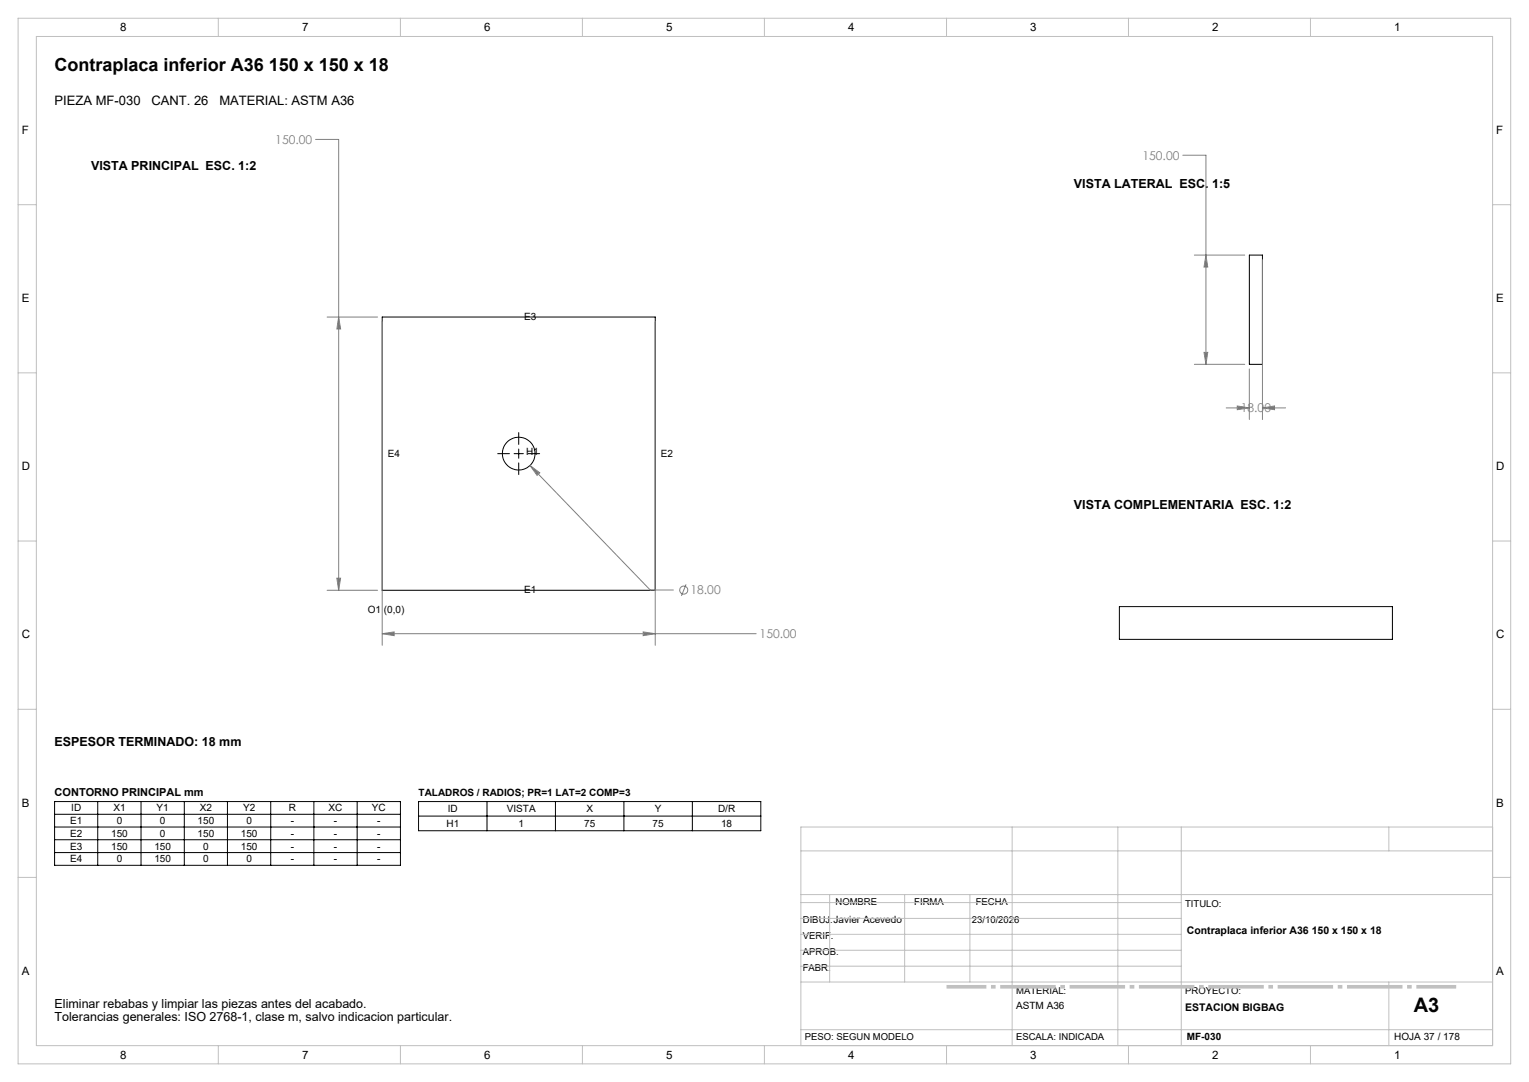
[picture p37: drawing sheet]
<svg xmlns="http://www.w3.org/2000/svg" width="420mm" height="297mm" viewBox="0 0 420 297" stroke-linecap="round" stroke-linejoin="round" font-family="sans-serif">
<defs><g id="words">
<text font-size="5.5" x="388.4" y="277.8">A3</text>
<text font-size="4.9" x="15" y="19.5">Contraplaca inferior A36 150 x 150 x 18</text>
<g font-size="3.6">
<text x="15" y="28.8">PIEZA MF-030</text>
<text x="41.6" y="28.8">CANT. 26</text>
<text x="60.3" y="28.8">MATERIAL: ASTM A36</text>
</g>
<g font-size="3.4">
<text x="25" y="46.7">VISTA PRINCIPAL ESC. 1:2</text>
<text x="295" y="51.7">VISTA LATERAL ESC. 1:5</text>
<text x="295" y="139.7">VISTA COMPLEMENTARIA ESC. 1:2</text>
<text x="15" y="204.7">ESPESOR TERMINADO: 18 mm</text>
<text x="15" y="276.7">Eliminar rebabas y limpiar las piezas antes del acabado.</text>
<text x="15" y="280.2">Tolerancias generales: ISO 2768-1, clase m, salvo indicacion particular.</text>
</g>
<g font-size="3.3" fill="#808080">
<text x="75.6" y="39.5">150.00</text>
<text x="313.8" y="43.9">150.00</text>
<text x="340.8" y="113.2">18.00</text>
<text x="189.7" y="163.2">18.00</text>
<text x="208.7" y="175.2">150.00</text>
</g>
<g font-size="3.2">
<text x="33" y="8.6">8</text>
<text x="83" y="8.6">7</text>
<text x="133" y="8.6">6</text>
<text x="183" y="8.6">5</text>
<text x="233" y="8.6">4</text>
<text x="283" y="8.6">3</text>
<text x="333" y="8.6">2</text>
<text x="383" y="8.6">1</text>
<text x="6" y="36.8">F</text>
<text x="411" y="36.8">F</text>
<text x="6" y="82.9">E</text>
<text x="411" y="82.9">E</text>
<text x="6" y="129.1">D</text>
<text x="411" y="129.1">D</text>
<text x="6" y="175.3">C</text>
<text x="411" y="175.3">C</text>
<text x="6" y="221.4">B</text>
<text x="411" y="221.4">B</text>
<text x="6" y="267.6">A</text>
<text x="411" y="267.6">A</text>
<text x="33" y="290.6">8</text>
<text x="83" y="290.6">7</text>
<text x="133" y="290.6">6</text>
<text x="183" y="290.6">5</text>
<text x="233" y="290.6">4</text>
<text x="283" y="290.6">3</text>
<text x="333" y="290.6">2</text>
<text x="383" y="290.6">1</text>
</g>
<text font-size="3" x="15" y="218.5">CONTORNO PRINCIPAL mm</text>
<g font-size="2.9">
<text x="326" y="256.5">Contraplaca inferior A36 150 x 150 x 18</text>
<text x="325.6" y="277.5">ESTACION BIGBAG</text>
</g>
<g font-size="2.7">
<text x="144" y="87.9">E3</text>
<text x="106.5" y="125.4">E4</text>
<text x="144.5" y="124.9">H1</text>
<text x="181.5" y="125.4">E2</text>
<text x="144" y="162.9">E1</text>
<text x="101" y="168.4">O1 (0,0)</text>
<text x="115" y="218.4">TALADROS / RADIOS; PR=1 LAT=2 COMP=3</text>
<text x="19.3" y="226.2">E1</text>
<text x="19.6" y="222.7">ID</text>
<text x="31.1" y="222.7">X1</text>
<text x="32" y="226.2">0</text>
<text x="43" y="222.7">Y1</text>
<text x="43.9" y="226.2">0</text>
<text x="54.3" y="226.2">150</text>
<text x="54.9" y="222.7">X2</text>
<text x="66.8" y="222.7">Y2</text>
<text x="67.7" y="226.2">0</text>
<text x="79.3" y="222.7">R</text>
<text x="79.9" y="226.2">-</text>
<text x="90.3" y="222.7">XC</text>
<text x="91.7" y="226.2">-</text>
<text x="102.2" y="222.7">YC</text>
<text x="103.6" y="226.2">-</text>
<text x="122.6" y="226.9">H1</text>
<text x="123" y="222.9">ID</text>
<text x="139.2" y="222.9">VISTA</text>
<text x="142.4" y="226.9">1</text>
<text x="160.5" y="226.9">75</text>
<text x="161.1" y="222.9">X</text>
<text x="179.3" y="226.9">75</text>
<text x="179.9" y="222.9">Y</text>
<text x="197.2" y="222.9">D/R</text>
<text x="198.1" y="226.9">18</text>
<text x="19.3" y="229.7">E2</text>
<text x="19.3" y="233.2">E3</text>
<text x="30.5" y="229.7">150</text>
<text x="30.5" y="233.2">150</text>
<text x="42.4" y="233.2">150</text>
<text x="43.9" y="229.7">0</text>
<text x="54.3" y="229.7">150</text>
<text x="55.8" y="233.2">0</text>
<text x="66.1" y="229.7">150</text>
<text x="66.1" y="233.2">150</text>
<text x="79.9" y="229.7">-</text>
<text x="79.9" y="233.2">-</text>
<text x="91.7" y="229.7">-</text>
<text x="91.7" y="233.2">-</text>
<text x="103.6" y="229.7">-</text>
<text x="103.6" y="233.2">-</text>
<text x="19.3" y="236.7">E4</text>
<text x="32" y="236.7">0</text>
<text x="42.4" y="236.7">150</text>
<text x="55.8" y="236.7">0</text>
<text x="67.7" y="236.7">0</text>
<text x="79.9" y="236.7">-</text>
<text x="91.7" y="236.7">-</text>
<text x="103.6" y="236.7">-</text>
<text x="279.1" y="276.8">ASTM A36</text>
<text x="326" y="285.4">MF-030</text>
<text x="383" y="285.4">HOJA 37 / 178</text>
</g>
<g font-size="2.6">
<text x="229.5" y="248.4">NOMBRE</text>
<text x="251.1" y="248.4">FIRMA</text>
<text x="268" y="248.4">FECHA</text>
<text x="325.6" y="249">TITULO:</text>
<text x="220.5" y="253.3">DIBUJ.Javier Acevedo</text>
<text x="220.5" y="257.7">VERIF.</text>
<text x="267" y="253.3">23/10/2026</text>
<text x="220.5" y="262">APROB.</text>
<text x="220.5" y="266.4">FABR.</text>
<text x="279.1" y="273">MATERIAL:</text>
<text x="325.6" y="273">PROYECTO:</text>
<text x="221.1" y="285.5">PESO: SEGUN MODELO</text>
<text x="279.1" y="285.5">ESCALA: INDICADA</text>
</g>
</g></defs>
<g fill="none" stroke="#000" stroke-width=".27">
<path d="M343.2 70h3.6v30h-3.6zM105 87h75v75h-75zM142.5 118.7v3.3M136.7 124.5h3.2M141.2 124.5h2.6M142.5 123.3v2.5M142.5 127.1v3.2M145 124.5h3.2M307.5 166.5h75v9h-75zM15 220h95v17.5h-95zM15 223.5h95M15 227h95"/>
<path d="M15 230.5h95M15 234h95M26.8 220v17.5M38.7 220v17.5M50.6 220v17.5M62.5 220v17.5M74.4 220v17.5M86.2 220v17.5M98.1 220v17.5M115 220h94v8h-94zM115 224h94M133.8 220v8"/>
<path d="M152.6 220v8M171.4 220v8M190.2 220v8"/>
<circle cx="142.5" cy="124.5" r="4.5"/>
</g>
<g fill="none" stroke="#808080" stroke-width=".27">
<path d="M86.7 38.3h6.3v123.7M324.9 42.6h6.4v57.4M328.1 70h13.8M331.3 70l.5 3.3h-1.1zM346.8 71.3v43.8M89.9 87h13.8M93 87l.6 3.3h-1.1zM105 88.3v88.8M180 88.3v88.8M330.7 96.7h1.1l-.5 3.3zM328.1 100h13.8M336.8 112h6.4"/>
<path d="M339.9 111.4l3.3 .6-3.3 .5zM343.2 101.3v13.8M346.8 112l3.3-.6v1.1zM346.8 112h6.3M145.6 127.8l2.7 2-.8 .7zM145.6 127.8l33 34.2h6.4M92.5 158.7h1.1l-.6 3.3zM89.9 162h13.8M105 174l3.3-.5v1zM105 174h102.7M176.7 173.5l3.3 .5-3.3 .5zM188.5 160.4l-1.3 3.2"/>
<circle cx="187.8" cy="162" r="1.1"/>
</g>
<path d="M260 270.9h140" fill="none" stroke="#c0c0c0" stroke-width="1" stroke-dasharray="15.2 1.3 1.3 1.3" stroke-dashoffset="4.3" stroke-linecap="butt"/>
<g fill="none" stroke="#c0c0c0" stroke-width=".27">
<path d="M5 5h410v287h-410zM10 10h400v277h-400zM60 5v5M110 5v5M160 5v5M210 5v5M260 5v5M310 5v5M360 5v5M5 56.2h5M410 56.2h5M5 102.3h5"/>
<path d="M410 102.3h5M5 148.5h5M410 148.5h5M5 194.7h5M410 194.7h5M220 233.6h190M278 227v60M307.1 227v60M324.5 227v60M381.5 227v6.6M410 227h-190v60M5 240.8h5"/>
<path d="M220 245.6h190M220 256.5h104.5M220 252.1h104.5M220 247.8h104.5M227.9 245.6v24M248.5 245.6v24M266.4 245.6v24M410 240.8h5M220 269.6h190M220 265.2h104.5M220 260.8h104.5M381.5 269.6v17.4"/>
<path d="M60 287v5M110 287v5M160 287v5M210 287v5M220 282.6h190M260 287v5M310 287v5M360 287v5"/>
</g>
<path d="M105 174l3.3-.5v1zM176.7 173.5l3.3 .5-3.3 .5zM92.5 158.7h1.1l-.6 3.3zM93 87l.6 3.3h-1.1zM145.6 127.8l1.9 2.7 .8-.7zM339.9 111.4l3.3 .6-3.3 .5zM346.8 112l3.3-.6v1.1zM330.7 96.7h1.1l-.5 3.3zM331.3 70l.5 3.3h-1.1z" fill="#808080"/>
<use href="#words"/>
</svg>
